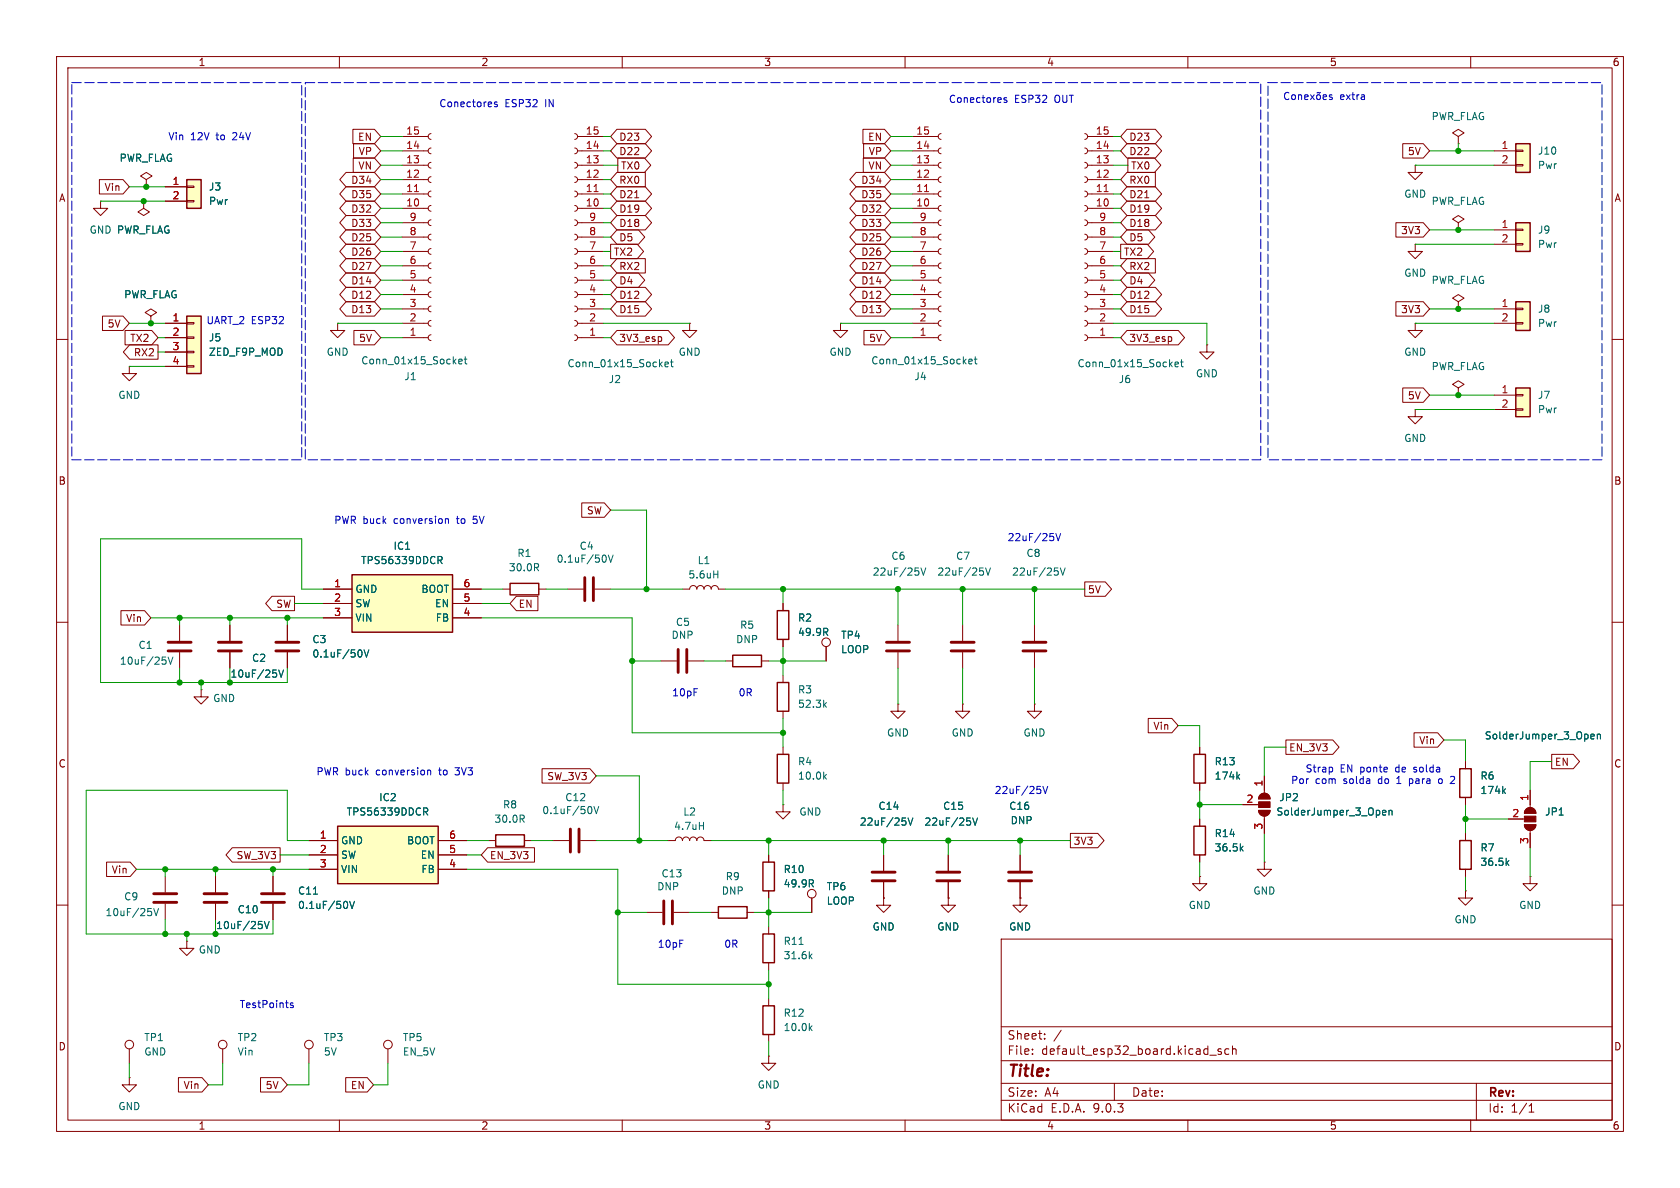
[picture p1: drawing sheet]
<svg xmlns="http://www.w3.org/2000/svg" width="297mm" height="210mm" viewBox="0 0 297 210" stroke-linecap="round" stroke-linejoin="round" font-family="sans-serif">
<defs><g id="words">
<text font-size="2.8" fill="#840000" x="178" y="190.9">Title:</text>
<g font-size="2.1" fill="#840000">
<text x="178" y="184">Sheet:</text>
<text x="178" y="186.7">File:</text>
<text x="184.1" y="186.7">default_esp32_board.kicad_sch</text>
<text x="178" y="196.9">KiCad</text>
<text x="178" y="194.1">Size:</text>
<text x="184.7" y="194.1">A4</text>
<text x="185.7" y="196.9">E.D.A.</text>
<text x="193.3" y="196.9">9.0.3</text>
<text x="200" y="194.1">Date:</text>
<text x="263" y="194.3">Rev:</text>
<text x="263" y="196.9">Id:</text>
<text x="267.1" y="196.9">1/1</text>
</g>
<g font-size="1.8" fill="#840000">
<text x="35" y="11.9">1</text>
<text x="85" y="11.9">2</text>
<text x="135" y="11.9">3</text>
<text x="185" y="11.9">4</text>
<text x="235" y="11.9">5</text>
<text x="285" y="11.9">6</text>
<text x="63.2" y="25.1">EN</text>
<text x="63.3" y="27.6">VP</text>
<text x="109.4" y="25.1">D23</text>
<text x="109.4" y="27.6">D22</text>
<text x="153.4" y="25.1">EN</text>
<text x="153.5" y="27.6">VP</text>
<text x="199.5" y="25.1">D23</text>
<text x="199.5" y="27.6">D22</text>
<text x="248.8" y="27.6">5V</text>
<text x="10.3" y="35.9">A</text>
<text x="18.4" y="34">Vin</text>
<text x="62" y="32.7">D34</text>
<text x="62" y="35.2">D35</text>
<text x="63.3" y="30.2">VN</text>
<text x="109.4" y="35.2">D21</text>
<text x="109.4" y="32.7">RX0</text>
<text x="109.7" y="30.2">TX0</text>
<text x="152.2" y="32.7">D34</text>
<text x="152.2" y="35.2">D35</text>
<text x="153.4" y="30.2">VN</text>
<text x="199.5" y="32.7">RX0</text>
<text x="199.5" y="35.2">D21</text>
<text x="199.9" y="30.2">TX0</text>
<text x="285.3" y="35.9">A</text>
<text x="62" y="37.8">D32</text>
<text x="62" y="40.3">D33</text>
<text x="109.4" y="40.3">D18</text>
<text x="109.4" y="37.8">D19</text>
<text x="152.2" y="40.3">D33</text>
<text x="152.2" y="37.8">D32</text>
<text x="199.5" y="40.3">D18</text>
<text x="199.5" y="37.8">D19</text>
<text x="247.6" y="41.6">3V3</text>
<text x="62" y="42.9">D25</text>
<text x="62" y="45.4">D26</text>
<text x="62" y="47.9">D27</text>
<text x="108.4" y="45.4">TX2</text>
<text x="109.4" y="47.9">RX2</text>
<text x="109.4" y="42.9">D5</text>
<text x="152.2" y="42.9">D25</text>
<text x="152.2" y="47.9">D27</text>
<text x="152.2" y="45.4">D26</text>
<text x="198.6" y="45.4">TX2</text>
<text x="199.5" y="42.9">D5</text>
<text x="199.5" y="47.9">RX2</text>
<text x="62" y="53">D12</text>
<text x="62" y="50.5">D14</text>
<text x="109.4" y="50.5">D4</text>
<text x="109.4" y="53">D12</text>
<text x="152.2" y="53">D12</text>
<text x="152.2" y="50.5">D14</text>
<text x="199.5" y="53">D12</text>
<text x="199.5" y="50.5">D4</text>
<text x="18.9" y="58.1">5V</text>
<text x="62" y="55.6">D13</text>
<text x="109.4" y="55.6">D15</text>
<text x="152.2" y="55.6">D13</text>
<text x="199.5" y="55.6">D15</text>
<text x="247.6" y="55.6">3V3</text>
<text x="22.9" y="60.6">TX2</text>
<text x="23.6" y="63.2">RX2</text>
<text x="63.4" y="60.6">5V</text>
<text x="109.4" y="60.6">3V3_esp</text>
<text x="153.5" y="60.6">5V</text>
<text x="199.5" y="60.6">3V3_esp</text>
<text x="248.8" y="70.8">5V</text>
<text x="10.3" y="85.9">B</text>
<text x="285.3" y="85.9">B</text>
<text x="103.7" y="91.1">SW</text>
<text x="48.7" y="107.6">SW</text>
<text x="91.6" y="107.6">EN</text>
<text x="192.2" y="105.1">5V</text>
<text x="22.2" y="110.2">Vin</text>
<text x="203.8" y="129.2">Vin</text>
<text x="250.8" y="131.8">Vin</text>
<text x="10.3" y="135.9">C</text>
<text x="227.8" y="133">EN_3V3</text>
<text x="274.8" y="135.6">EN</text>
<text x="285.3" y="135.9">C</text>
<text x="96.6" y="138.1">SW_3V3</text>
<text x="189.7" y="149.5">3V3</text>
<text x="19.7" y="154.6">Vin</text>
<text x="41.7" y="152.1">SW_3V3</text>
<text x="86.5" y="152.1">EN_3V3</text>
<text x="10.3" y="185.9">D</text>
<text x="285.3" y="185.9">D</text>
<text x="32.4" y="192.7">Vin</text>
<text x="46.9" y="192.7">5V</text>
<text x="61.9" y="192.7">EN</text>
<text x="35" y="199.9">1</text>
<text x="85" y="199.9">2</text>
<text x="135" y="199.9">3</text>
<text x="185" y="199.9">4</text>
<text x="235" y="199.9">5</text>
<text x="285" y="199.9">6</text>
</g>
<g font-size="1.8" fill="#0000c2">
<text x="236.9" y="17.9">extra</text>
<text x="77.6" y="19.2">Conectores</text>
<text x="89.3" y="19.2">ESP32</text>
<text x="96.5" y="19.2">IN</text>
<text x="167.6" y="18.4">Conectores</text>
<text x="179.3" y="18.4">ESP32</text>
<text x="186.6" y="18.4">OUT</text>
<text x="29.7" y="25">Vin</text>
<text x="33.7" y="25">12V</text>
<text x="38.4" y="25">to</text>
<text x="41.4" y="25">24V</text>
<text x="36.4" y="57.5">UART_2 ESP32</text>
<text x="59" y="92.8">PWR buck</text>
<text x="69.7" y="92.8">conversion</text>
<text x="81.1" y="92.8">to</text>
<text x="84.1" y="92.8">5V</text>
<text x="178" y="95.9">22uF/25V</text>
<text x="118.7" y="123.3">10pF</text>
<text x="130.5" y="123.3">0R</text>
<text x="55.8" y="137.3">PWR buck</text>
<text x="66.6" y="137.3">conversion</text>
<text x="77.9" y="137.3">to</text>
<text x="81" y="137.3">3V3</text>
<text x="230.7" y="136.8">Strap</text>
<text x="236.9" y="136.8">EN ponte</text>
<text x="247" y="136.8">de</text>
<text x="250.4" y="136.8">solda</text>
<text x="175.7" y="140.6">22uF/25V</text>
<text x="228.1" y="138.8">Por</text>
<text x="232.5" y="138.8">com</text>
<text x="237.6" y="138.8">solda</text>
<text x="243.9" y="138.8">do</text>
<text x="247.4" y="138.8">1</text>
<text x="249.8" y="138.8">para</text>
<text x="255.2" y="138.8">o</text>
<text x="257.5" y="138.8">2</text>
<text x="116.2" y="167.7">10pF</text>
<text x="127.9" y="167.7">0R</text>
<text x="42.3" y="178.4">TestPoints</text>
</g>
<g font-size="1.8" fill="#a90000">
<text x="71.7" y="23.9">15</text>
<text x="103.5" y="23.9">15</text>
<text x="161.9" y="23.9">15</text>
<text x="193.6" y="23.9">15</text>
<text x="71.7" y="29">13</text>
<text x="71.7" y="26.4">14</text>
<text x="103.5" y="29">13</text>
<text x="103.5" y="26.4">14</text>
<text x="161.9" y="29">13</text>
<text x="161.9" y="26.4">14</text>
<text x="193.6" y="29">13</text>
<text x="193.6" y="26.4">14</text>
<text x="265.4" y="26.4">1</text>
<text x="265.4" y="29">2</text>
<text x="30.4" y="32.8">1</text>
<text x="30.4" y="35.3">2</text>
<text x="71.7" y="34">11</text>
<text x="71.7" y="31.5">12</text>
<text x="103.5" y="34">11</text>
<text x="103.5" y="31.5">12</text>
<text x="161.9" y="34">11</text>
<text x="161.9" y="31.5">12</text>
<text x="193.6" y="34">11</text>
<text x="193.6" y="31.5">12</text>
<text x="71.7" y="36.6">10</text>
<text x="72.3" y="41.7">8</text>
<text x="72.3" y="39.1">9</text>
<text x="103.5" y="36.6">10</text>
<text x="104.1" y="41.7">8</text>
<text x="104.1" y="39.1">9</text>
<text x="161.9" y="36.6">10</text>
<text x="162.5" y="41.7">8</text>
<text x="162.5" y="39.1">9</text>
<text x="193.6" y="36.6">10</text>
<text x="194.2" y="41.7">8</text>
<text x="194.2" y="39.1">9</text>
<text x="265.4" y="40.4">1</text>
<text x="72.3" y="46.7">6</text>
<text x="72.3" y="44.2">7</text>
<text x="104.1" y="46.7">6</text>
<text x="104.1" y="44.2">7</text>
<text x="162.5" y="46.7">6</text>
<text x="162.5" y="44.2">7</text>
<text x="194.2" y="46.7">6</text>
<text x="194.2" y="44.2">7</text>
<text x="265.4" y="42.9">2</text>
<text x="72.3" y="51.8">4</text>
<text x="72.3" y="49.3">5</text>
<text x="104.1" y="51.8">4</text>
<text x="104.1" y="49.3">5</text>
<text x="162.5" y="51.8">4</text>
<text x="162.5" y="49.3">5</text>
<text x="194.2" y="51.8">4</text>
<text x="194.2" y="49.3">5</text>
<text x="30.4" y="56.9">1</text>
<text x="30.4" y="59.4">2</text>
<text x="72.3" y="59.4">1</text>
<text x="72.3" y="56.9">2</text>
<text x="72.3" y="54.4">3</text>
<text x="104.1" y="59.4">1</text>
<text x="104.1" y="56.9">2</text>
<text x="104.1" y="54.4">3</text>
<text x="162.5" y="59.4">1</text>
<text x="162.5" y="56.9">2</text>
<text x="162.5" y="54.4">3</text>
<text x="194.2" y="59.4">1</text>
<text x="194.2" y="56.9">2</text>
<text x="194.2" y="54.4">3</text>
<text x="265.4" y="54.4">1</text>
<text x="265.4" y="56.9">2</text>
<text x="30.4" y="62">3</text>
<text x="30.4" y="64.5">4</text>
<text x="265.4" y="69.6">1</text>
<text x="265.4" y="72.1">2</text>
<text x="59" y="103.9">1</text>
<text x="59" y="106.4">2</text>
<text x="81.8" y="103.9">6</text>
<text x="81.8" y="106.4">5</text>
<text x="59" y="109">3</text>
<text x="81.8" y="109">4</text>
<text x="220.3" y="142">2</text>
<text x="223.3" y="139.1" transform="rotate(-90 223.3 139.1)">1</text>
<text x="270.3" y="141.7" transform="rotate(-90 270.3 141.7)">1</text>
<text x="56.4" y="148.3">1</text>
<text x="79.3" y="148.3">6</text>
<text x="223.3" y="146.8" transform="rotate(-90 223.3 146.8)">3</text>
<text x="267.3" y="144.5">2</text>
<text x="270.3" y="149.3" transform="rotate(-90 270.3 149.3)">3</text>
<text x="56.4" y="150.9">2</text>
<text x="56.4" y="153.4">3</text>
<text x="79.3" y="150.9">5</text>
<text x="79.3" y="153.4">4</text>
</g>
<g font-size="1.8" fill="#006464">
<text x="253" y="21.4">PWR_FLAG</text>
<text x="21" y="28.8">PWR_FLAG</text>
<text x="271.8" y="27.5">J10</text>
<text x="36.8" y="33.9">J3</text>
<text x="248.2" y="35.2">GND</text>
<text x="271.8" y="30.1">Pwr</text>
<text x="15.7" y="41.5">GND PWR_FLAG</text>
<text x="20.6" y="41.5">PWR_FLAG</text>
<text x="36.8" y="36.4">Pwr</text>
<text x="253" y="36.4">PWR_FLAG</text>
<text x="271.8" y="41.5">J9</text>
<text x="271.8" y="44">Pwr</text>
<text x="21.9" y="52.9">PWR_FLAG</text>
<text x="248.2" y="49.1">GND</text>
<text x="253" y="50.4">PWR_FLAG</text>
<text x="271.8" y="55.5">J8</text>
<text x="271.8" y="58">Pwr</text>
<text x="36.8" y="60.6">J5</text>
<text x="36.8" y="63.1">ZED_F9P_MOD</text>
<text x="57.7" y="63.1">GND</text>
<text x="63.8" y="64.6">Conn_01x15_Socket</text>
<text x="100.2" y="65.1">Conn_01x15_Socket</text>
<text x="119.9" y="63.1">GND</text>
<text x="146.6" y="63.1">GND</text>
<text x="153.9" y="64.6">Conn_01x15_Socket</text>
<text x="190.4" y="65.1">Conn_01x15_Socket</text>
<text x="248.2" y="63.1">GND</text>
<text x="253" y="65.6">PWR_FLAG</text>
<text x="20.8" y="70.7">GND</text>
<text x="71.4" y="67.4">J1</text>
<text x="107.5" y="67.9">J2</text>
<text x="161.6" y="67.4">J4</text>
<text x="197.7" y="67.9">J6</text>
<text x="211.3" y="66.9">GND</text>
<text x="271.8" y="70.7">J7</text>
<text x="271.8" y="73.3">Pwr</text>
<text x="248.2" y="78.3">GND</text>
<text x="63.7" y="99.9">TPS56339DDCR</text>
<text x="69.5" y="97.4">IC1</text>
<text x="89.9" y="101.2">30.0R</text>
<text x="91.4" y="98.7">R1</text>
<text x="98.3" y="99.7">0.1uF/50V</text>
<text x="102.4" y="97.4">C4</text>
<text x="123.2" y="99.9">L1</text>
<text x="154.2" y="102">22uF/25V</text>
<text x="157.5" y="99.2">C6</text>
<text x="165.6" y="102">22uF/25V</text>
<text x="168.9" y="99.2">C7</text>
<text x="178.8" y="102">22uF/25V</text>
<text x="181.4" y="98.7">C8</text>
<text x="62.7" y="105">GND</text>
<text x="62.7" y="107.5">SW</text>
<text x="74.4" y="105">BOOT</text>
<text x="76.8" y="107.5">EN</text>
<text x="121.6" y="102.5">5.6uH</text>
<text x="55.1" y="113.9">C3</text>
<text x="62.7" y="110.1">VIN</text>
<text x="76.9" y="110.1">FB</text>
<text x="118.6" y="113.1">DNP</text>
<text x="119.4" y="110.8">C5</text>
<text x="130" y="113.9">DNP</text>
<text x="130.7" y="111.4">R5</text>
<text x="141" y="110.1">R2</text>
<text x="141" y="112.6">49.9R</text>
<text x="148.6" y="113.1">TP4</text>
<text x="21.1" y="117.7">10uF/25V</text>
<text x="24.4" y="114.9">C1</text>
<text x="40.6" y="120">10uF/25V</text>
<text x="44.5" y="117.2">C2</text>
<text x="55.1" y="116.4">0.1uF/50V</text>
<text x="148.6" y="115.7">LOOP</text>
<text x="37.6" y="124.3">GND</text>
<text x="141" y="122.8">R3</text>
<text x="141" y="125.3">52.3k</text>
<text x="156.7" y="130.4">GND</text>
<text x="168.1" y="130.4">GND</text>
<text x="180.8" y="130.4">GND</text>
<text x="262.4" y="130.9">SolderJumper_3_Open</text>
<text x="141" y="135.5">R4</text>
<text x="214.6" y="135.5">R13</text>
<text x="66.9" y="141.8">IC2</text>
<text x="88.8" y="143.1">R8</text>
<text x="99.8" y="141.8">C12</text>
<text x="141" y="138">10.0k</text>
<text x="155.2" y="143.4">C14</text>
<text x="166.6" y="143.4">C15</text>
<text x="178.3" y="143.4">C16</text>
<text x="214.6" y="138">174k</text>
<text x="226.1" y="141.8">JP2</text>
<text x="261.6" y="138">R6</text>
<text x="261.6" y="140.6">174k</text>
<text x="60.2" y="149.5">GND</text>
<text x="61.2" y="144.4">TPS56339DDCR</text>
<text x="71.9" y="149.5">BOOT</text>
<text x="87.3" y="145.6">30.0R</text>
<text x="95.8" y="144.1">0.1uF/50V</text>
<text x="119.1" y="146.9">4.7uH</text>
<text x="120.7" y="144.4">L2</text>
<text x="141.2" y="144.4">GND</text>
<text x="151.9" y="146.2">22uF/25V</text>
<text x="163.3" y="146.2">22uF/25V</text>
<text x="178.6" y="145.9">DNP</text>
<text x="214.6" y="148.2">R14</text>
<text x="225.6" y="144.4">SolderJumper_3_Open</text>
<text x="273.1" y="144.4">JP1</text>
<text x="60.2" y="152">SW</text>
<text x="60.2" y="154.5">VIN</text>
<text x="74.3" y="152">EN</text>
<text x="74.4" y="154.5">FB</text>
<text x="116.8" y="155.3">C13</text>
<text x="128.2" y="155.8">R9</text>
<text x="138.4" y="154.5">R10</text>
<text x="214.6" y="150.7">36.5k</text>
<text x="261.6" y="150.7">R7</text>
<text x="261.6" y="153.3">36.5k</text>
<text x="21.9" y="159.4">C9</text>
<text x="41.9" y="161.6">C10</text>
<text x="52.6" y="160.9">0.1uF/50V</text>
<text x="52.6" y="158.3">C11</text>
<text x="116.1" y="157.6">DNP</text>
<text x="127.5" y="158.3">DNP</text>
<text x="138.4" y="157.1">49.9R</text>
<text x="146.1" y="157.6">TP6</text>
<text x="146.1" y="160.1">LOOP</text>
<text x="210.1" y="160.9">GND</text>
<text x="221.5" y="158.3">GND</text>
<text x="268.5" y="160.9">GND</text>
<text x="18.6" y="162.2">10uF/25V</text>
<text x="38.1" y="164.4">10uF/25V</text>
<text x="138.4" y="167.2">R11</text>
<text x="154.2" y="164.7">GND</text>
<text x="165.6" y="164.7">GND</text>
<text x="178.3" y="164.7">GND</text>
<text x="257" y="163.4">GND</text>
<text x="35" y="168.8">GND</text>
<text x="138.4" y="169.8">31.6k</text>
<text x="138.4" y="179.9">R12</text>
<text x="25.4" y="184.3">TP1</text>
<text x="41.9" y="184.3">TP2</text>
<text x="57.2" y="184.3">TP3</text>
<text x="71.1" y="184.3">TP5</text>
<text x="138.4" y="182.5">10.0k</text>
<text x="25.4" y="186.8">GND</text>
<text x="41.9" y="186.8">Vin</text>
<text x="57.2" y="186.8">5V</text>
<text x="71.1" y="186.8">EN_5V</text>
<text x="20.8" y="196.4">GND</text>
<text x="133.9" y="192.6">GND</text>
</g>
</g></defs>
<g fill="none" stroke="#840000" stroke-width=".18">
<path d="M10 10h277v190h-277zM12 12h273v186h-273zM60 10v2M110 10v2M160 10v2M210 10v2M260 10v2M10 60h2M285 60h2M10 110h2M158.7 110.5v2.8M158.7 115.3v2.8"/>
<path d="M182.9 110.5v2.8M182.9 115.3v2.8M285 110h2M156.2 151.1v2.8M156.2 156v2.8M180.3 158.8v1.2h1.3l-1.3 1.3-1.2-1.3h1.2M180.3 158.8h.1M10 160h2M177 166h108v32h-108zM285 160h2M60 198v2M110 198v2"/>
<path d="M160 198v2M177 194.5h108M177 191.5h108M177 187.5h108M177 181.5h108M182.5 186.3v.1M182.5 185.5v.1M184.7 183.6v.1M184.7 182.8v.1M187.6 182.1l-1.3 2M197 191.5v3M210 198v2"/>
<path d="M213.9 186.5h1.1M215.9 185.5l-.4-.1-.2 .2 .1 .2 .5 .2v.3h-.6M217.2 185.5l-.4-.1-.3 .3v.4l.2 .2h.5M217.9 185.5l.2-.1 .4 .1v.9M217.9 184.9v1.5M260 198v2M261 191.5v6.5M270.3 196.6h.9M270.3 195.5l.4-.4v1.5"/>
</g>
<path d="M156.7 113.5h4.1M156.7 115.1h4.1M180.8 113.5h4.1M180.8 115.1h4.1M154.2 154.2h4M154.2 155.7h4" fill="none" stroke="#840000" stroke-width=".51"/>
<path d="M162.4 101v.6M162.8 100.4l.4 1.3 .5-1.3M187 101v.6M187.5 100.4l.4 1.3 .4-1.3M160.1 145.2v.5M160.5 144.6l.5 1.3 .4-1.3" fill="none" stroke="#006464" stroke-width=".18"/>
<path d="M62.2 101.6h17.8v10.2h-17.8z" fill="#ffffc2"/>
<path d="M62.2 101.6h17.8v10.2h-17.8zM87.6 147.6h5.1v2h-5.1z" fill="none" stroke="#840000" stroke-width=".25"/>
<g fill="none" stroke="#840000" stroke-width=".18">
<path d="M257.8 53.3l1-.6-1-.6-1 .6 1 .6v1.3M257.8 54.6h.1M250.2 72.4v1.3h1.3l-1.3 1.2-1.3-1.2h1.3M250.2 72.4h.1M31.7 110.5v2.8M31.7 115.3v2.8M57.1 104.1h5.1M57.1 106.7h5.1M57.1 109.2h5.1M80 104.1h5.1M80 106.7h5.1M80 109.2h5.1"/>
<path d="M146 114.3v2.5M158.7 124.5v1.2h1.3l-1.3 1.3-1.2-1.3h1.2M158.7 124.5h.1M86.4 148.6h1.2M92.7 148.6h1.3M180.3 151.1v2.8M180.3 156v2.8M212.1 154.9v1.3h1.3l-1.3 1.3-1.3-1.3h1.3M212.1 154.9h.1M135.9 186.7v1.3h1.3l-1.3 1.2-1.3-1.2h1.3M135.9 186.7h.1"/>
<circle cx="146" cy="113.5" r=".76"/>
</g>
<path d="M77.4 98.4h.5l.3 .2-.2 .4h-.6M77.7 99l.5 .6M29.3 116.8v.5M29.7 116.1l.4 1.3 .5-1.3M92.3 144.8l.4 .6M92.6 144.1l.1 .2-.1 .4" fill="none" stroke="#006464" stroke-width=".18"/>
<path d="M29.7 113.5h4.1M29.7 115.1h4.1M178.3 154.2h4.1M178.3 155.7h4.1" fill="none" stroke="#840000" stroke-width=".51"/>
<path d="M268 68.6h2.5v5.1h-2.5z" fill="#ffffc2"/>
<path d="M268 68.6h2.5v5.1h-2.5z" fill="none" stroke="#840000" stroke-width=".25"/>
<g fill="none" stroke="#840000" stroke-width=".18">
<path d="M250.2 29.2v1.3h1.3l-1.3 1.3-1.3-1.3h1.3M250.2 29.2h.1M250.2 57.2v1.2h1.3l-1.3 1.3-1.3-1.3h1.3M250.2 57.2h.1M264.2 69.9h3.8M264.2 72.4h3.8M268 69.7h1.2v.3h-1.2zM268 72.3h1.2v.2h-1.2zM170.2 110.5v2.8M170.2 115.3v2.8M35.6 121.9v1.3h1.2l-1.2 1.3-1.3-1.3h1.3M35.6 121.9h.1"/>
<path d="M97.8 148.6h2.8M102.6 148.6h2.8M143.5 158.8v2.5M156.2 158.8v1.2h1.3l-1.3 1.3-1.3-1.3h1.3M156.2 158.8h.1M167.6 158.8v1.2h1.3l-1.3 1.3-1.2-1.3h1.2M167.6 158.8h.1M167.6 151.1v2.8M167.6 156v2.8"/>
<circle cx="143.5" cy="158" r=".76"/>
</g>
<path d="M168.1 113.5h4.1M168.1 115.1h4.1M100.8 146.6v4M102.4 146.6v4M165.6 154.2h4.1M165.6 155.7h4.1" fill="none" stroke="#840000" stroke-width=".51"/>
<path d="M173.8 101v.6M174.2 100.4l.5 1.3 .4-1.3M104.5 142.6l.1 .4-.1 .8M105 142.6l.4 1.2 .4-1.2M171.5 145.2v.5M172 144.6l.4 1.3 .4-1.3" fill="none" stroke="#006464" stroke-width=".18"/>
<path d="M268 53.3h2.5v5.1h-2.5z" fill="#ffffc2"/>
<path d="M268 53.3h2.5v5.1h-2.5zM134.9 152.4h2v5.1h-2zM134.9 165.1h2v5.1h-2zM134.9 177.8h2v5.1h-2z" fill="none" stroke="#840000" stroke-width=".25"/>
<g fill="none" stroke="#840000" stroke-width=".18">
<path d="M148.6 57.2v1.2h1.3l-1.3 1.3-1.3-1.3h1.3M148.6 57.2h.1M264.2 54.6h3.8M264.2 57.2h3.8M268 54.5h1.2v.2h-1.2zM268 57h1.2v.3h-1.2zM257.8 68.6l1-.7-1-.6-1 .6 1 .7v1.3M257.8 69.9h.1M40.6 110.5v2.8M40.6 115.3v2.8M50.8 110.5v2.8M50.8 115.3v2.8"/>
<path d="M118.1 148.6h1.3a.64 .64 0 0 1 .6-.6 .64 .64 0 0 1 .6 .6 .64 .64 0 0 1 .7-.6 .64 .64 0 0 1 .6 .6 .64 .64 0 0 1 .7-.6 .64 .64 0 0 1 .6 .6 .64 .64 0 0 1 .6-.6 .64 .64 0 0 1 .7 .6h1.2M135.9 151.1v1.3M135.9 157.5v1.3M135.9 163.8v1.3M135.9 170.2v1.3M135.9 176.5v1.3M135.9 182.9v1.3"/>
</g>
<path d="M38.6 113.5h4.1M38.6 115.1h4.1M48.8 113.5h4M48.8 115.1h4" fill="none" stroke="#840000" stroke-width=".51"/>
<g fill="none" stroke="#006464" stroke-width=".18">
<path d="M48.9 119v.6M49.3 118.4l.4 1.3 .4-1.3M63.8 114.9l.2 .5-.2 .7M64.4 114.9l.4 1.2 .4-1.2M123.6 146h.8M124.4 145.4v1.2M143.4 156.2l.4 .6M143.7 155.6l.1 .2-.1 .3M141.3 166.9h.7M143.2 169l.4 .5M143.6 168.6l-.5 .5M143.2 181.7l.4 .5"/>
<path d="M143.6 181.3l-.5 .5"/>
</g>
<path d="M59.7 146.1h17.8v10.1h-17.8z" fill="#ffffc2"/>
<path d="M59.7 146.1h17.8v10.1h-17.8z" fill="none" stroke="#840000" stroke-width=".25"/>
<g fill="none" stroke="#840000" stroke-width=".18">
<path d="M101.6 38.9l.4 .1 .1 .4-.1 .3-.4 .2M101.6 36.3l.4 .2 .1 .3-.1 .4-.4 .1M101.6 33.8l.4 .1 .1 .4-.1 .3-.4 .2M101.6 31.2l.4 .2 .1 .4-.1 .3-.4 .2M101.6 28.7l.4 .2 .1 .3-.1 .4-.4 .1M101.6 26.2l.4 .1 .1 .4-.1 .3-.4 .2M101.6 23.6l.4 .2 .1 .3-.1 .4-.4 .1M102.1 39.4h4.6M102.1 36.8h4.6M102.1 34.3h4.6M102.1 31.8h4.6M102.1 29.2h4.6"/>
<path d="M102.1 26.7h4.6M102.1 24.1h4.6M161.3 39.4h4.6M161.3 36.8h4.6M161.3 34.3h4.6M161.3 31.8h4.6M161.3 29.2h4.6M161.3 26.7h4.6M161.3 24.1h4.6M166.4 38.9l-.4 .1-.1 .4 .1 .3 .4 .2M166.4 36.3l-.4 .2-.1 .3 .1 .4 .4 .1M166.4 33.8l-.4 .1-.1 .4 .1 .3 .4 .2"/>
<path d="M166.4 31.2l-.4 .2-.1 .4 .1 .3 .4 .2M166.4 28.7l-.4 .2-.1 .3 .1 .4 .4 .1M166.4 26.2l-.4 .1-.1 .4 .1 .3 .4 .2M166.4 23.6l-.4 .2-.1 .3 .1 .4 .4 .1M101.6 59.2l.4 .1 .1 .4-.1 .3-.4 .2M101.6 56.6l.4 .2 .1 .4-.1 .3-.4 .2M101.6 54.1l.4 .2 .1 .3-.1 .4-.4 .1M101.6 51.6l.4 .1 .1 .4-.1 .3-.4 .2M101.6 49l.4 .2 .1 .3-.1 .4-.4 .1M101.6 46.5l.4 .1 .1 .4-.1 .3-.4 .2M101.6 43.9l.4 .2 .1 .4-.1 .3-.4 .2M101.6 41.4l.4 .2 .1 .3-.1 .4-.4 .1"/>
<path d="M102.1 59.7h4.6M102.1 57.2h4.6M102.1 54.6h4.6M102.1 52.1h4.6M102.1 49.5h4.6M102.1 47h4.6M102.1 44.5h4.6M102.1 41.9h4.6M161.3 59.7h4.6M161.3 57.2h4.6M161.3 54.6h4.6M161.3 52.1h4.6"/>
<path d="M161.3 49.5h4.6M161.3 47h4.6M161.3 44.5h4.6M161.3 41.9h4.6M166.4 59.2l-.4 .1-.1 .4 .1 .3 .4 .2M166.4 56.6l-.4 .2-.1 .4 .1 .3 .4 .2M166.4 54.1l-.4 .2-.1 .3 .1 .4 .4 .1M166.4 51.6l-.4 .1-.1 .4 .1 .3 .4 .2M166.4 49l-.4 .2-.1 .3 .1 .4 .4 .1M166.4 46.5l-.4 .1-.1 .4 .1 .3 .4 .2M166.4 43.9l-.4 .2-.1 .4 .1 .3 .4 .2M166.4 41.4l-.4 .2-.1 .3 .1 .4 .4 .1"/>
<path d="M250.2 43.2v1.3h1.3l-1.3 1.2-1.3-1.2h1.3M250.2 43.2h.1M120.6 104.1h1.3a.64 .64 0 0 1 .7-.6 .64 .64 0 0 1 .6 .6 .64 .64 0 0 1 .6-.6 .64 .64 0 0 1 .7 .6 .64 .64 0 0 1 .6-.6 .64 .64 0 0 1 .6 .6 .64 .64 0 0 1 .7-.6 .64 .64 0 0 1 .6 .6h1.3M29.2 154.9v2.8M29.2 159.8v2.8M38.1 154.9v2.8M38.1 159.8v2.8M48.3 154.9v2.8M48.3 159.8v2.8M54.6 148.6h5.1M54.6 151.1h5.1M54.6 153.7h5.1"/>
<path d="M77.5 148.6h5M77.5 151.1h5M77.5 153.7h5M33 166.4v1.2h1.3l-1.3 1.3-1.3-1.3h1.3M33 166.4h.1M114.3 161.3h2.8M119.1 161.3h2.8M22.9 190.5v1.3h1.2l-1.2 1.2-1.3-1.2h1.3M22.9 190.5h.1M22.9 185.4v2.6M39.4 185.4v2.6M54.6 185.4v2.6"/>
<path d="M68.6 185.4v2.6"/>
<circle cx="22.9" cy="184.7" r=".76"/>
<circle cx="39.4" cy="184.7" r=".76"/>
<circle cx="54.6" cy="184.7" r=".76"/>
<circle cx="68.6" cy="184.7" r=".76"/>
</g>
<g fill="none" stroke="#006464" stroke-width=".18">
<path d="M117.6 64.4l.6-.1-.1-.2-.4-.1-.1 .2v.6h.5M118.5 64h.5M118.7 63.6v1.1l.3 .1M171.3 63.9l.6-.1-.1-.3h-.3l-.2 .2v.6h.5M172.2 63.5h.5M172.4 63.1v1.1l.3 .1M126.2 101.5h.7M126.9 100.9v1.3M55.4 158.1h.7M61.3 159.4l.2 .4-.2 .7M61.8 159.3l.4 1.3 .5-1.3M74.9 142.8h.5l.2 .3-.1 .3-.6 .1"/>
<path d="M75.2 143.5l.4 .6M26.8 161.2v.5M27.2 160.6l.4 1.3 .4-1.3M46.3 163.5v.5M46.7 162.9l.5 1.3 .4-1.3"/>
</g>
<path d="M27.2 158h4M27.2 159.5h4M36.1 158h4M36.1 159.5h4M46.2 158h4.1M46.2 159.5h4.1M117.3 159.3v4M118.9 159.3v4" fill="none" stroke="#840000" stroke-width=".51"/>
<path d="M105 33.9h.7M163.4 33.9h.8" fill="none" stroke="#a90000" stroke-width=".18"/>
<path d="M268 39.4h2.5v5.1h-2.5z" fill="#ffffc2"/>
<path d="M268 39.4h2.5v5.1h-2.5zM137.4 133.4h2v5h-2zM137.4 120.7h2v5h-2zM211.1 133.4h2v5h-2zM211.1 146.1h2v5h-2z" fill="none" stroke="#840000" stroke-width=".25"/>
<g fill="none" stroke="#840000" stroke-width=".18">
<path d="M71.1 39.4h4.6M71.1 36.8h4.6M71.1 34.3h4.6M71.1 31.8h4.6M71.1 29.2h4.6M71.1 26.7h4.6M71.1 24.1h4.6M76.2 38.9l-.4 .1-.1 .4 .1 .3 .4 .2M76.2 36.3l-.4 .2-.1 .3 .1 .4 .4 .1M76.2 33.8l-.4 .1-.1 .4 .1 .3 .4 .2M76.2 31.2l-.4 .2-.1 .4 .1 .3 .4 .2M76.2 28.7l-.4 .2-.1 .3 .1 .4 .4 .1"/>
<path d="M76.2 26.2l-.4 .1-.1 .4 .1 .3 .4 .2M76.2 23.6l-.4 .2-.1 .3 .1 .4 .4 .1M59.7 57.2v1.2h1.3l-1.3 1.3-1.3-1.3h1.3M59.7 57.2h.1M71.1 59.7h4.6M71.1 57.2h4.6M71.1 54.6h4.6M71.1 52.1h4.6M71.1 49.5h4.6M71.1 47h4.6M71.1 44.5h4.6M71.1 41.9h4.6"/>
<path d="M76.2 59.2l-.4 .1-.1 .4 .1 .3 .4 .2M76.2 56.6l-.4 .2-.1 .4 .1 .3 .4 .2M76.2 54.1l-.4 .2-.1 .3 .1 .4 .4 .1M76.2 51.6l-.4 .1-.1 .4 .1 .3 .4 .2M76.2 49l-.4 .2-.1 .3 .1 .4 .4 .1M76.2 46.5l-.4 .1-.1 .4 .1 .3 .4 .2M76.2 43.9l-.4 .2-.1 .4 .1 .3 .4 .2M76.2 41.4l-.4 .2-.1 .3 .1 .4 .4 .1M121.9 57.2v1.2h1.3l-1.3 1.3-1.3-1.3h1.3M121.9 57.2h.1M264.2 40.6h3.8M264.2 43.2h3.8"/>
<path d="M268 40.5h1.2v.3h-1.2zM268 43.1h1.2v.2h-1.2zM213.4 61v1.2h1.2l-1.2 1.3-1.3-1.3h1.3M213.4 61h.1M116.8 116.8h2.8M121.7 116.8h2.8M138.4 119.4v1.3M138.4 125.7v1.3M138.4 132.1v1.3M138.4 138.4v1.3M212.1 132.1v1.3M212.1 138.4v1.3"/>
<path d="M138.4 142.2v1.3h1.3l-1.3 1.3-1.2-1.3h1.2M138.4 142.2h.1M212.1 144.8v1.3M212.1 151.1v1.3M223.5 152.4v1.3h1.3l-1.3 1.2-1.3-1.2h1.3M223.5 152.4h.1"/>
</g>
<path d="M73.3 33.9h.7" fill="none" stroke="#a90000" stroke-width=".18"/>
<path d="M81.1 63.9l.6-.1-.1-.3h-.3l-.2 .2 .1 .6h.4M82.1 63.5h.5M82.2 63.1v1.1l.4 .1M145.7 137.3l.4 .4M145.7 124.6l.4 .4M146.1 136.9l-.5 .5M146.1 124.2l-.5 .5M218.8 137.3l.4 .4M219.2 136.9l-.5 .5M219.4 150l.4 .4M219.8 149.6l-.5 .5" fill="none" stroke="#006464" stroke-width=".18"/>
<path d="M119.9 114.8v4.1M121.4 114.8v4.1" fill="none" stroke="#840000" stroke-width=".51"/>
<path d="M268 25.4h2.5v5.1h-2.5z" fill="#ffffc2"/>
<path d="M268 25.4h2.5v5.1h-2.5zM90.2 103.1h5v2.1h-5zM129.5 115.8h5.1v2.1h-5.1zM137.4 108h2v5h-2zM258.1 148.6h2v5.1h-2zM127 160.3h5.1v2h-5.1z" fill="none" stroke="#840000" stroke-width=".25"/>
<g fill="none" stroke="#840000" stroke-width=".18">
<path d="M25.4 35.6v1.2l1 .7-1 .6-1-.6 1-.7M25.4 35.6h.1M257.8 24.1l1-.6-1-.6-1 .6 1 .6v1.3M257.8 25.4h.1M257.8 39.4l1-.7-1-.6-1 .6 1 .7v1.2M264.2 26.7h3.8M264.2 29.2h3.8M268 26.5h1.2v.3h-1.2zM268 29.1h1.2v.2h-1.2zM257.8 40.6h.1M88.9 104.1h1.3M95.2 104.1h1.3"/>
<path d="M100.3 104.1h2.8M105.2 104.1h2.7M128.3 116.8h1.2M134.6 116.8h1.3M138.4 106.7v1.3M138.4 113v1.3M223.5 137.2v3M219.7 142.2h2.8M222.5 143.3h2a1.02 1.02 0 0 1-1 1 1.02 1.02 0 0 1-1-1zM222.8 140.5a1.02 1.02 0 0 1 1.1-.2 1.02 1.02 0 0 1 .6 .9h-2zM223.5 144.3v3M259.1 157.5v1.3h1.2l-1.2 1.2-1.3-1.2h1.3"/>
<path d="M259.1 157.5h.1M259.1 147.3v1.3M259.1 153.7v1.2M270.5 154.9v1.3h1.3l-1.3 1.3-1.3-1.3h1.3M270.5 154.9h.1M125.7 161.3h1.3M132.1 161.3h1.2"/>
</g>
<path d="M95.1 99.7l.1 .2-.1 .3M107 98.2l.2 .4-.2 .7M107.5 98.1l.5 1.3 .4-1.3M94.8 100.3l.4 .6M145.9 111.7l.4 .6M146.2 111.1l.1 .2-.1 .4M244.4 143.7l.6-.2v-.2l-.4-.1-.2 .2 .1 .6h.5M245.6 143.4l.1-.2 .3 .1 .1 .8M245.6 143.2v.9M266.4 152.5l.4 .5M266.8 152.1l-.5 .5" fill="none" stroke="#006464" stroke-width=".18"/>
<path d="M103.4 102.1v4.1M104.9 102.1v4.1" fill="none" stroke="#840000" stroke-width=".51"/>
<g fill="#840000" stroke="#840000" stroke-width=".18">
<path d="M222.8 140.5a1.02 1.02 0 0 1 1.1-.2 1.02 1.02 0 0 1 .6 .9h-2z"/>
<path d="M222.5 141.7h2v1h-2z"/>
<path d="M222.5 143.3h2a1.02 1.02 0 0 1-1 1 1.02 1.02 0 0 1-1-1z"/>
</g>
<path d="M33 31.8h2.6v5h-2.6z" fill="#ffffc2"/>
<path d="M33 31.8h2.6v5h-2.6zM258.1 135.9h2v5.1h-2z" fill="none" stroke="#840000" stroke-width=".25"/>
<path d="M29.2 33h3.8M29.2 35.6h3.8M33 32.9h1.3v.2h-1.3zM33 35.4h1.3v.3h-1.3zM26.7 55.9l1-.7-1-.6-1 .6 1 .7v1.3M26.7 57.2h.1M22.9 64.8v1.2h1.2l-1.2 1.3-1.3-1.3h1.3M22.9 64.8h.1M259.1 134.6v1.3M259.1 141v1.2" fill="none" stroke="#840000" stroke-width=".18"/>
<path d="M265.8 139.8l.3 .5M266.1 139.4l-.4 .5" fill="none" stroke="#006464" stroke-width=".18"/>
<path d="M33 55.9h2.6v10.1h-2.6z" fill="#ffffc2"/>
<path d="M33 55.9h2.6v10.1h-2.6z" fill="none" stroke="#840000" stroke-width=".25"/>
<g fill="none" stroke="#840000" stroke-width=".18">
<path d="M17.6 31.7h4.1l1.2 1.3-1.2 1.3h-4.1zM17.8 35.6v1.2h1.2l-1.2 1.3-1.3-1.3h1.3M17.8 35.6h.1M25.4 35.6h.1M25.9 31.8l1-.7-1-.6-1.1 .6 1.1 .7v1.2M25.9 33h.1M29.2 33h3.8M29.2 35.6h3.8M61.2 35.6h5l1.1 1.2-1.1 1.3h-5l-1.1-1.3zM61.2 38.1h5l1.1 1.3-1.1 1.2h-5l-1.1-1.2zM61.2 30.5h5l1.1 1.3-1.1 1.2h-5l-1.1-1.2zM61.2 33h5l1.1 1.3-1.1 1.3h-5l-1.1-1.3z"/>
<path d="M62.4 22.9h3.8l1.1 1.2-1.1 1.3h-3.8zM62.4 27.9h3.8l1.1 1.3-1.1 1.3h-3.8zM62.5 25.4h3.7l1.1 1.3-1.1 1.2h-3.7zM109.1 38.1h5l1.1 1.3-1.1 1.2h-5l-1.2-1.2zM109.1 22.9h5l1.1 1.2-1.1 1.3h-5l-1.2-1.3zM109.1 35.6h5l1.1 1.2-1.1 1.3h-5l-1.2-1.3zM109.1 33h5l1.1 1.3-1.1 1.3h-5l-1.2-1.3zM109.1 25.4h5l1.1 1.3-1.1 1.2h-5l-1.2-1.2zM109.1 30.5h5v2.5h-5l-1.2-1.2zM109.2 27.9h4.7l1.2 1.3-1.2 1.3h-4.7zM112.2 35h.7M151.3 30.5h5.1l1.1 1.3-1.1 1.2h-5.1l-1.1-1.2z"/>
<path d="M151.3 38.1h5.1l1.1 1.3-1.1 1.2h-5.1l-1.1-1.2zM151.3 33h5.1l1.1 1.3-1.1 1.3h-5.1l-1.1-1.3zM151.3 35.6h5.1l1.1 1.2-1.1 1.3h-5.1l-1.1-1.3zM152.6 22.9h3.8l1.1 1.2-1.1 1.3h-3.8zM152.6 27.9h3.8l1.1 1.3-1.1 1.3h-3.8zM152.7 25.4h3.7l1.1 1.3-1.1 1.2h-3.7zM191.8 38.9l.3 .1 .2 .4-.2 .3-.3 .2M191.8 36.3l.3 .2 .2 .3-.2 .4-.3 .1M191.8 33.8l.3 .1 .2 .4-.2 .3-.3 .2M191.8 31.2l.3 .2 .2 .4-.2 .3-.3 .2M191.8 28.7l.3 .2 .2 .3-.2 .4-.3 .1M191.8 26.2l.3 .1 .2 .4-.2 .3-.3 .2"/>
<path d="M191.8 23.6l.3 .2 .2 .3-.2 .4-.3 .1M192.3 39.4h4.5M192.3 36.8h4.5M192.3 34.3h4.5M192.3 31.8h4.5M192.3 29.2h4.5M192.3 26.7h4.5M192.3 24.1h4.5M199.2 38.1h5.1l1.1 1.3-1.1 1.2h-5.1l-1.1-1.2zM199.2 30.5h5.1v2.5h-5.1l-1.1-1.2zM199.2 33h5.1l1.1 1.3-1.1 1.3h-5.1l-1.1-1.3zM199.2 35.6h5.1l1.1 1.2-1.1 1.3h-5.1l-1.1-1.3z"/>
<path d="M199.2 22.9h5.1l1.1 1.2-1.1 1.3h-5.1l-1.1-1.3zM199.2 25.4h5.1l1.1 1.3-1.1 1.2h-5.1l-1.1-1.2zM199.4 27.9h4.7l1.1 1.3-1.1 1.3h-4.7zM202.4 35h.7M246.8 39.4h4.8l1.1 1.2-1.1 1.3h-4.8zM248 25.4h3.6l1.1 1.3-1.1 1.2h-3.6zM18.1 55.9h3.6l1.2 1.3-1.2 1.2h-3.6zM22.1 58.4h4.7l1.1 1.3-1.1 1.3h-4.7zM26.7 57.2h.1M29.2 57.2h3.8M29.2 59.7h3.8M33 57h1.3v.3h-1.3z"/>
<path d="M33 59.6h1.3v.2h-1.3zM61.2 40.6h5l1.1 1.3-1.1 1.3h-5l-1.1-1.3zM61.2 43.2h5l1.1 1.3-1.1 1.2h-5l-1.1-1.2zM61.2 50.8h5l1.1 1.3-1.1 1.2h-5l-1.1-1.2zM61.2 45.7h5l1.1 1.3-1.1 1.3h-5l-1.1-1.3zM61.2 53.3h5l1.1 1.3-1.1 1.3h-5l-1.1-1.3zM61.2 48.3h5l1.1 1.2-1.1 1.3h-5l-1.1-1.3zM62.6 58.4h3.6l1.1 1.3-1.1 1.3h-3.6zM107.9 43.2h4.8l1.1 1.3-1.1 1.2h-4.8zM109.1 48.3h3.8l1.1 1.2-1.1 1.3h-3.8l-1.2-1.3zM109.1 58.4h9l1.1 1.3-1.1 1.3h-9l-1.2-1.3zM109.1 45.7h5v2.6h-5l-1.2-1.3z"/>
<path d="M109.1 50.8h5l1.1 1.3-1.1 1.2h-5l-1.2-1.2zM109.1 40.6h3.8l1.1 1.3-1.1 1.3h-3.8l-1.2-1.3zM109.1 53.3h5l1.1 1.3-1.1 1.3h-5l-1.2-1.3zM116.9 59.6l.1 .2-.1 .5M151.3 53.3h5.1l1.1 1.3-1.1 1.3h-5.1l-1.1-1.3zM151.3 40.6h5.1l1.1 1.3-1.1 1.3h-5.1l-1.1-1.3zM151.3 50.8h5.1l1.1 1.3-1.1 1.2h-5.1l-1.1-1.2zM151.3 45.7h5.1l1.1 1.3-1.1 1.3h-5.1l-1.1-1.3zM151.3 43.2h5.1l1.1 1.3-1.1 1.2h-5.1l-1.1-1.2zM151.3 48.3h5.1l1.1 1.2-1.1 1.3h-5.1l-1.1-1.3zM152.7 58.4h3.7l1.1 1.3-1.1 1.3h-3.7zM191.8 59.2l.3 .1 .2 .4-.2 .3-.3 .2"/>
<path d="M191.8 56.6l.3 .2 .2 .4-.2 .3-.3 .2M191.8 54.1l.3 .2 .2 .3-.2 .4-.3 .1M191.8 51.6l.3 .1 .2 .4-.2 .3-.3 .2M191.8 49l.3 .2 .2 .3-.2 .4-.3 .1M191.8 46.5l.3 .1 .2 .4-.2 .3-.3 .2M191.8 43.9l.3 .2 .2 .4-.2 .3-.3 .2M191.8 41.4l.3 .2 .2 .3-.2 .4-.3 .1M192.3 57.2h4.5M192.3 59.7h4.5M192.3 54.6h4.5M192.3 52.1h4.5M192.3 49.5h4.5"/>
<path d="M192.3 47h4.5M192.3 44.5h4.5M192.3 41.9h4.5M198.1 43.2h4.7l1.2 1.3-1.2 1.2h-4.7zM199.2 40.6h3.8l1.2 1.3-1.2 1.3h-3.8l-1.1-1.3zM199.2 58.4h9.1l1.1 1.3-1.1 1.3h-9.1l-1.1-1.3zM199.2 53.3h5.1l1.1 1.3-1.1 1.3h-5.1l-1.1-1.3zM199.2 50.8h5.1l1.1 1.3-1.1 1.2h-5.1l-1.1-1.2zM199.2 45.7h5.1v2.6h-5.1l-1.1-1.3zM199.2 48.3h3.8l1.2 1.2-1.2 1.3h-3.8l-1.1-1.3zM207 59.6l.1 .2-.1 .5M246.8 53.3h4.8l1.1 1.3-1.1 1.3h-4.8z"/>
<path d="M22.9 61h5v2.5h-5l-1.1-1.3zM29.2 62.2h3.8M29.2 64.8h3.8M33 62.1h1.3v.3h-1.3zM33 64.6h1.3v.3h-1.3zM248 68.6h3.6l1.1 1.3-1.1 1.2h-3.6zM102.8 88.9h4l1.1 1.3-1.1 1.2h-4zM21.4 107.9h4.2l1.1 1.3-1.1 1.3h-4.2zM40.6 110.5v2.8M40.6 115.3v2.8M48.1 105.4h4v2.6h-4l-1.1-1.3zM50.8 110.5v2.8"/>
<path d="M50.8 115.3v2.8M57.1 104.1h5.1M57.1 106.7h5.1M57.1 109.2h5.1M80 104.1h5.1M80 106.7h5.1M80 109.2h5.1M91.3 105.4h3.8v2.6h-3.8l-1.1-1.3zM138.4 106.7v1.3M138.4 113v1.3M146 114.3v2.5M191.8 102.9h3.6l1.1 1.2-1.1 1.3h-3.6z"/>
<path d="M95.8 135.9h8.5l1.1 1.3-1.1 1.2h-8.5zM170.2 124.5v1.2h1.2l-1.2 1.3-1.3-1.3h1.3M170.2 124.5h.1M182.9 124.5v1.2h1.2l-1.2 1.3-1.3-1.3h1.3M182.9 124.5h.1M203 127h4.2l1.1 1.3-1.1 1.2h-4.2zM212.1 132.1v1.3M212.1 138.4v1.3M223.5 137.2v2.5M227.3 130.8h8.3l1.1 1.3-1.1 1.3h-8.3zM250 129.5h4.2l1.1 1.3-1.1 1.3h-4.2zM259.1 134.6v1.3"/>
<path d="M270.5 139.7v3M274.3 133.3h3.8l1.1 1.3-1.1 1.3h-3.8zM18.8 152.4h4.2l1.1 1.3-1.1 1.2h-4.2zM38.1 154.9v2.8M38.1 159.8v2.8M41.1 149.9h8.4v2.5h-8.4l-1.2-1.3zM48.3 154.9v2.8M48.3 159.8v2.8M54.6 148.6h5.1M54.6 151.1h5.1M54.6 153.7h5.1M77.5 148.6h5"/>
<path d="M77.5 151.1h5M77.5 153.7h5M86.2 149.9h8.3v2.5h-8.3l-1.1-1.3zM135.9 151.1v1.3M135.9 157.5v1.3M143.5 158.8v2.5M156.2 158.8h.1M156.2 151.1v2.8M156.2 156v2.8M167.6 158.8h.1M167.6 151.1v2.8M167.6 156v2.8"/>
<path d="M180.3 158.8h.1M180.3 151.1v2.8M180.3 156v2.8M189.2 147.3h4.9l1.1 1.3-1.1 1.3h-4.9zM212.1 144.8v1.3M212.1 151.1v1.3M219.7 142.2h2.5M223.5 144.8v2.5M259.1 141v1.2M259.1 147.3v1.3M259.1 153.7v1.2M266.7 144.8h2.8"/>
<path d="M269.5 145.8h2a1.02 1.02 0 0 1-1 1 1.02 1.02 0 0 1-1-1zM269.8 143.1a1.02 1.02 0 0 1 1.1-.3 1.02 1.02 0 0 1 .6 1h-2zM270.5 146.8v3.1M31.5 190.5h4.2l1.1 1.3-1.1 1.2h-4.2zM46.1 190.5h3.6l1.1 1.3-1.1 1.2h-3.6zM61.1 190.5h3.8l1.1 1.3-1.1 1.2h-3.8z"/>
</g>
<g fill="#840000" stroke="#840000" stroke-width=".18">
<path d="M269.8 143.1a1.02 1.02 0 0 1 1.1-.3 1.02 1.02 0 0 1 .6 1h-2z"/>
<path d="M269.5 144.3h2v1h-2z"/>
<path d="M269.5 145.8h2a1.02 1.02 0 0 1-1 1 1.02 1.02 0 0 1-1-1z"/>
</g>
<g fill="none" stroke="#006464" stroke-width=".18">
<path d="M207.7 64.4l.6-.1v-.2l-.4-.1-.2 .2 .1 .6h.5M208.7 64h.5M208.9 63.6v1.1l.3 .1M77.4 98.4h.5l.3 .2-.2 .4h-.6M77.7 99l.5 .6M48.9 119v.6M49.3 118.4l.4 1.3 .4-1.3M63.8 114.9l.2 .5-.2 .7M64.4 114.9l.4 1.2 .4-1.2M145.9 111.7l.4 .6M146.2 111.1l.1 .2-.1 .4M218.8 137.3l.4 .4"/>
<path d="M219.2 136.9l-.5 .5M265.8 139.8l.3 .5M266.1 139.4l-.4 .5M281.2 130.2l.6-.1v-.3h-.4l-.2 .2 .1 .6h.5M282.4 129.9l.2-.1h.3v.8M282.4 129.8v.8M55.4 158.1h.7M61.3 159.4l.2 .4-.2 .7M61.8 159.3l.4 1.3 .5-1.3M74.9 142.8h.5l.2 .3-.1 .3-.6 .1M75.2 143.5l.4 .6M143.4 156.2l.4 .6"/>
<path d="M143.7 155.6l.1 .2-.1 .3M160.1 145.2v.5M160.5 144.6l.5 1.3 .4-1.3M171.5 145.2v.5M172 144.6l.4 1.3 .4-1.3M219.4 150l.4 .4M219.8 149.6l-.5 .5M244.4 143.7l.6-.2v-.2l-.4-.1-.2 .2 .1 .6h.5M245.6 143.4l.1-.2 .3 .1 .1 .8M245.6 143.2v.9M266.4 152.5l.4 .5M266.8 152.1l-.5 .5"/>
<path d="M46.3 163.5v.5M46.7 162.9l.5 1.3 .4-1.3"/>
</g>
<path d="M195.2 33.9h.7" fill="none" stroke="#a90000" stroke-width=".18"/>
<g fill="none" stroke="#009600" stroke-width=".18">
<path d="M17.8 35.6h11.4M22.9 33h6.3M67.3 29.2h3.8M67.3 26.7h3.8M67.3 24.1h3.8M67.3 36.8h3.8M67.3 34.3h3.8M67.3 39.4h3.8M67.3 31.8h3.8M106.7 29.2h2.5M106.7 26.7h1.2M106.7 24.1h1.2"/>
<path d="M106.7 36.8h1.2M106.7 34.3h1.2M106.7 39.4h1.2M106.7 31.8h1.2M157.5 29.2h3.8M157.5 26.7h3.8M157.5 24.1h3.8M157.5 36.8h3.8M157.5 34.3h3.8M157.5 39.4h3.8M157.5 31.8h3.8M196.8 29.2h2.6"/>
<path d="M196.8 26.7h1.3M196.8 24.1h1.3M196.8 36.8h1.3M196.8 34.3h1.3M196.8 39.4h1.3M196.8 31.8h1.3M250.2 29.2h14M252.7 26.7h11.5M257.8 25.4v1.3M22.9 57.2h6.3M27.9 59.7h1.3M59.7 57.2h11.4"/>
<path d="M67.3 54.6h3.8M67.3 59.7h3.8M67.3 44.5h3.8M67.3 41.9h3.8M67.3 47h3.8M67.3 52.1h3.8M67.3 49.5h3.8M106.7 54.6h1.2M106.7 57.2h15.2M106.7 59.7h1.2M106.7 44.5h1.2M106.7 41.9h1.2"/>
<path d="M106.7 47h1.2M106.7 52.1h1.2M106.7 49.5h1.2M148.6 57.2h12.7M157.5 54.6h3.8M157.5 59.7h3.8M157.5 44.5h3.8M157.5 41.9h3.8M157.5 47h3.8M157.5 52.1h3.8M157.5 49.5h3.8M196.8 54.6h1.3"/>
<path d="M196.8 57.2h16.6v3.8M196.8 59.7h1.3M196.8 44.5h1.3M196.8 41.9h1.3M196.8 47h1.3M196.8 52.1h1.3M196.8 49.5h1.3M250.2 43.2h14M250.2 57.2h14M252.7 54.6h11.5M252.7 40.6h11.5M22.9 64.8h6.3"/>
<path d="M27.9 62.2h1.3M250.2 72.4h14M252.7 69.9h11.5M107.9 90.2h6.4v13.9M26.7 109.2h30.4M31.7 109.2v1.3M31.7 118.1v2.6M40.6 109.2v1.3M40.6 118.1v2.6M50.8 109.2v1.3M52.1 106.7h5M57.1 104.1h-3.8v-8.8h-35.5v25.4h33v-2.6"/>
<path d="M85.1 109.2h26.7v20.3h26.6M85.1 106.7h5.1M85.1 104.1h3.8M96.5 104.1h3.8M107.9 104.1h12.7M111.8 116.8h5M124.5 116.8h3.8M128.3 104.1h63.5M135.9 116.8h10.1M138.4 104.1v2.6M138.4 114.3v5.1M158.7 104.1v6.4"/>
<path d="M158.7 118.1v6.4M170.2 104.1v6.4M170.2 118.1v6.4M182.9 104.1v6.4M182.9 118.1v6.4M35.6 120.7v1.2M105.4 137.2h7.6v11.4M138.4 127v5.1M138.4 139.7v2.5M208.3 128.3h3.8v3.8M212.1 139.7v5.1M227.3 132.1h-3.8v5.1"/>
<path d="M255.3 130.8h3.8v3.8M274.3 134.6h-3.8v5.1M24.1 153.7h30.5M29.2 153.7v1.2M38.1 153.7v1.2M48.3 153.7v1.2M49.5 151.1h5.1M54.6 148.6h-3.8v-8.9h-35.6v25.4h33.1v-2.5M82.5 148.6h3.9M82.5 153.7h26.7v20.3h26.7M82.5 151.1h2.6M94 148.6h3.8"/>
<path d="M105.4 148.6h12.7M125.7 148.6h63.5M135.9 148.6v2.5M135.9 158.8v5M156.2 148.6v2.5M167.6 148.6v2.5M180.3 148.6v2.5M212.1 152.4v2.5M212.1 142.2h7.6M223.5 147.3v5.1M259.1 142.2v5.1M259.1 154.9v2.6"/>
<path d="M259.1 144.8h7.6M270.5 149.9v5M29.2 162.6v2.5M33 165.1v1.3M38.1 162.6v2.5M109.2 161.3h5.1M121.9 161.3h3.8M133.3 161.3h10.2M135.9 171.5v5M22.9 188v2.5M39.4 188v3.8h-2.6M54.6 188v3.8h-3.8"/>
<path d="M68.6 188v3.8h-2.6M135.9 184.2v2.5"/>
</g>
<g fill="none" stroke="#0000c2" stroke-width=".18">
<path d="M87.9 18.1l-.3-.1-.2 .2 .1 .2 .4 .1v.3h-.5M178 17.3h-.3l-.2 .1v.2l.5 .1v.3h-.5M227.9 16.5a.6 .6 0 0 0-.9 .4 .6 .6 0 0 0 .6 .7l.3-.1M228.5 16.8h.3l.2 .2v.4l-.2 .2-.3-.1-.1-.1zM229.6 16.9l.1-.1h.3l.1 .8M229.6 16.8v.8M230.7 17.2l.6-.1-.1-.3h-.4l-.1 .1v.6h.5M231.7 16.8l.6 .8M232.3 16.8l-.6 .8M232.8 16.9l.2-.1 .4 .1v.5l-.1 .1-.3 .1-.2-.1zM233.4 16.3l-.6 .2M233.9 17.2l.6-.1v-.3h-.4l-.2 .1 .1 .6h.5"/>
<path d="M235.5 16.8h-.3l-.2 .1 .1 .2 .4 .1v.3h-.5M78.7 91.8l.2-.1h.3l.1 .8M186.2 94.9v.6M186.7 94.3l.4 1.3 .4-1.3M75.6 136.3l.2-.2 .3 .1v.8M184 139.6v.6M184.4 139l.4 1.3 .4-1.3M235.5 135.7l.1 .2-.1 .5M246.9 138.5h.8M247.1 137.5l-.2 .1M249.2 137.7v1.2M249.2 138.5h.1"/>
<path d="M249.3 137.7h-.1M254.7 137.7h-.3l-.1 .2 .1 .5 .3 .1M256.6 137.2l.4 .1M257.1 137.8l-.7 .7h.8M51.8 177.3h-.3l-.2 .2 .1 .1 .4 .2v.3h-.5"/>
</g>
<path d="M12.7 14.6h40.6v66.7h-40.6zM54 14.6h168.9v66.7h-168.9zM224.2 14.6h59v66.7h-59z" fill="none" stroke="#0000c2" stroke-width=".18" stroke-dasharray="1.7 .6"/>
<g fill="#009600" stroke="#009600" stroke-width=".18">
<circle cx="180.3" cy="148.6" r=".46"/>
<circle cx="212.1" cy="142.2" r=".46"/>
<circle cx="167.6" cy="148.6" r=".46"/>
<circle cx="259.1" cy="144.8" r=".46"/>
<circle cx="170.2" cy="104.1" r=".46"/>
<circle cx="182.9" cy="104.1" r=".46"/>
<circle cx="158.7" cy="104.1" r=".46"/>
<circle cx="257.8" cy="69.9" r=".46"/>
<circle cx="257.8" cy="54.6" r=".46"/>
<circle cx="257.8" cy="40.6" r=".46"/>
<circle cx="257.8" cy="26.7" r=".46"/>
<circle cx="35.6" cy="120.7" r=".46"/>
<circle cx="40.6" cy="120.7" r=".46"/>
<circle cx="40.6" cy="109.2" r=".46"/>
<circle cx="50.8" cy="109.2" r=".46"/>
<circle cx="31.7" cy="120.7" r=".46"/>
<circle cx="113" cy="148.6" r=".46"/>
<circle cx="109.2" cy="161.3" r=".46"/>
<circle cx="135.9" cy="174" r=".46"/>
<circle cx="135.9" cy="161.3" r=".46"/>
<circle cx="38.1" cy="153.7" r=".46"/>
<circle cx="48.3" cy="153.7" r=".46"/>
<circle cx="29.2" cy="153.7" r=".46"/>
<circle cx="38.1" cy="165.1" r=".46"/>
<circle cx="29.2" cy="165.1" r=".46"/>
<circle cx="33" cy="165.1" r=".46"/>
<circle cx="138.4" cy="129.5" r=".46"/>
<circle cx="114.3" cy="104.1" r=".46"/>
<circle cx="156.2" cy="148.6" r=".46"/>
<circle cx="135.9" cy="148.6" r=".46"/>
<circle cx="111.8" cy="116.8" r=".46"/>
<circle cx="138.4" cy="116.8" r=".46"/>
<circle cx="138.4" cy="104.1" r=".46"/>
<circle cx="31.7" cy="109.2" r=".46"/>
<circle cx="25.9" cy="33" r=".46"/>
<circle cx="25.4" cy="35.6" r=".46"/>
<circle cx="26.7" cy="57.2" r=".46"/>
</g>
<use href="#words"/>
</svg>
